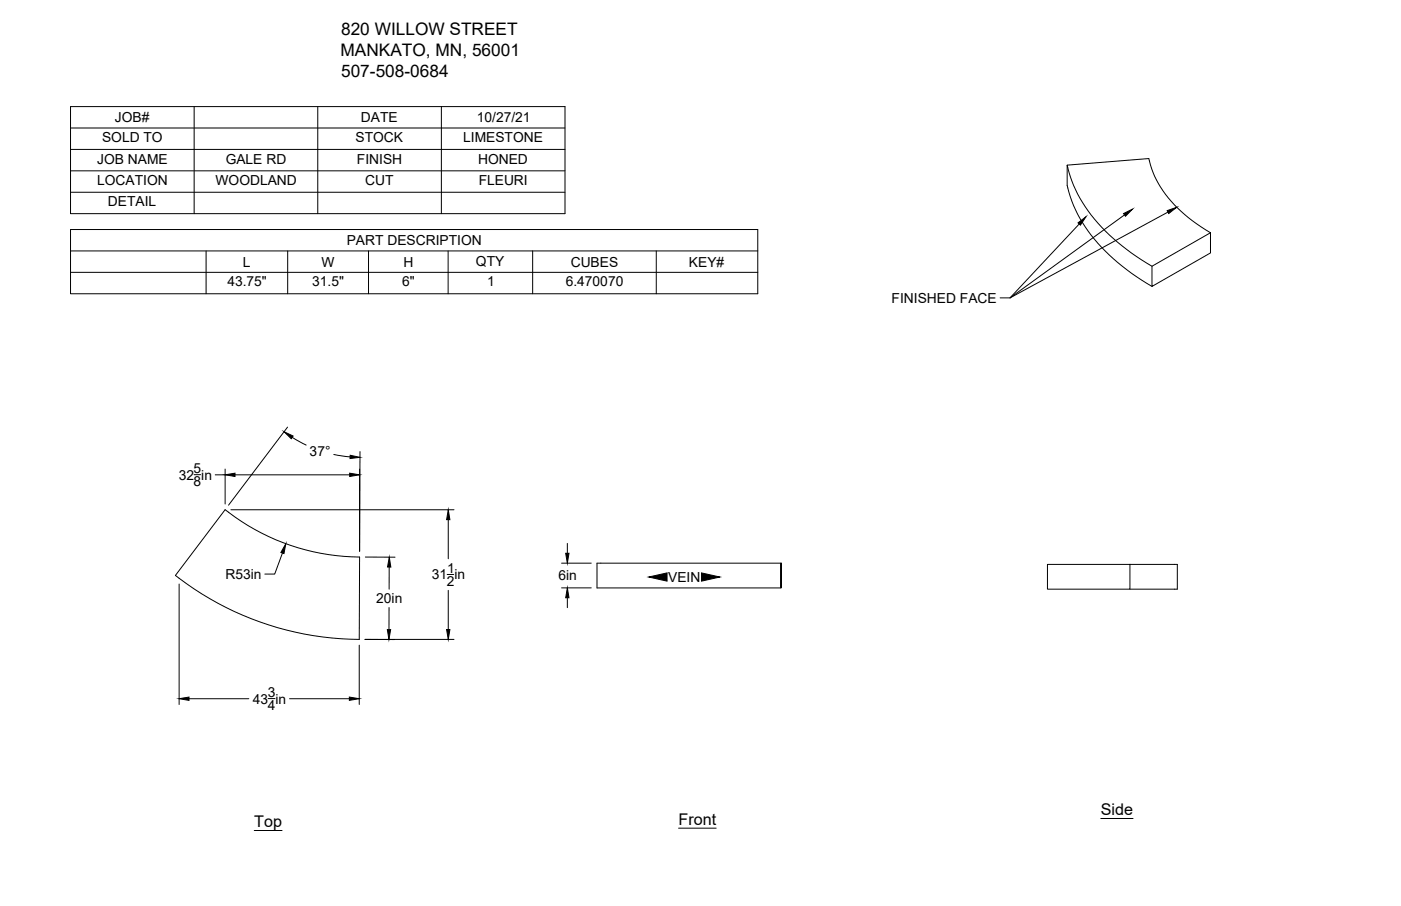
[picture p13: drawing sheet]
<svg xmlns="http://www.w3.org/2000/svg" width="432mm" height="279mm" viewBox="0 0 432 279" stroke-linecap="round" stroke-linejoin="round" font-family="sans-serif">
<defs><g id="words">
<g font-size="5.3">
<text x="105.1" y="10.8">820 WILLOW STREET</text>
<text x="105" y="17.3">MANKATO, MN, 56001</text>
<text x="105.1" y="23.6">507-508-0684</text>
</g>
<g font-size="5">
<text x="339.3" y="251.4">Side</text>
<text x="78.4" y="255.1">Top</text>
<text x="209.1" y="254.4">Front</text>
</g>
<g font-size="4.3">
<text x="35.4" y="37.7">JOB#</text>
<text x="111.3" y="37.7">DATE</text>
<text x="147" y="37.7">10/27/21</text>
<text x="31.5" y="43.8">SOLD TO</text>
<text x="109.6" y="43.8">STOCK</text>
<text x="142.7" y="43.8">LIMESTONE</text>
<text x="30" y="50.4">JOB NAME</text>
<text x="69.6" y="50.4">GALE RD</text>
<text x="110" y="50.4">FINISH</text>
<text x="147.3" y="50.4">HONED</text>
<text x="29.9" y="57">LOCATION</text>
<text x="66.4" y="57">WOODLAND</text>
<text x="112.5" y="57">CUT</text>
<text x="147.5" y="57">FLEURI</text>
<text x="33.3" y="63.6">DETAIL</text>
<text x="106.8" y="75.6">PART DESCRIPTION</text>
<text x="74.8" y="82.2">L</text>
<text x="99.1" y="82.2">W</text>
<text x="124.3" y="82.2">H</text>
<text x="146.7" y="82.1">QTY</text>
<text x="175.9" y="82.2">CUBES</text>
<text x="212.3" y="82.2">KEY#</text>
<text x="70.1" y="88.3">43.75&quot;</text>
<text x="96.2" y="88.3">31.5&quot;</text>
<text x="123.9" y="88.3">6&quot;</text>
<text x="150.1" y="88.3">1</text>
<text x="174.4" y="88.3">6.470070</text>
<text x="274.8" y="93.4">FINISHED FACE</text>
<text x="95.4" y="140.5">37°</text>
<text x="55.1" y="147.9">32 in</text>
<text x="59.6" y="145.9">5</text>
<text x="59.6" y="150">8</text>
<text x="69.5" y="178.5">R53in</text>
<text x="133.1" y="178.7">31 in</text>
<text x="137.8" y="176.7">1</text>
<text x="172.1" y="179">6in</text>
<text x="206" y="179.4">VEIN</text>
<text x="137.7" y="180.7">2</text>
<text x="116" y="186">20in</text>
<text x="82.5" y="214.9">3</text>
<text x="77.9" y="217">43 in</text>
<text x="82.6" y="219">4</text>
</g>
</g></defs>
<!-- layer: Visible -->
<path d="M328.9 50.9a44.5 44.5 0 0 0 16.9 24.9l4.4 3.3 4.8 3M373.1 71.8a39 39 0 0 1-18.2-19.8l-.8-3.1-25.2 2v6.3a44.5 44.5 0 0 0 16.9 24.8l4.4 3.3 4.8 3M355 82.1l18.1-10.3v6.2l-18.1 10.3zM69.4 157.2a67.5 67.5 0 0 0 41.4 14.6l-.1 25.4a92.9 92.9 0 0 1-56.6-19.7zM240.7 173.7l.1 7.6zM240.7 173.7h-56.7v7.6h56.7M322.8 174.1h25.5v7.6h-25.5zM348.3 174.1h14.6v7.6h-14.6" fill="none" stroke="#000" stroke-width=".31"/>
<!-- layer: Annotations -->
<path d="M78.4 256.1h8.5M209.1 255.4h11.6M339.3 252.4h9.9" fill="none" stroke="#000" stroke-width=".31"/>
<!-- layer: Dimensions -->
<g fill="none" stroke="#000" stroke-width=".31">
<path d="M88.6 131.7l-18.2 24.1M90.1 134.9l4.3 2.4M111 139.3l-.2 30.7v-25.3M59.8 146.4h2M66.3 146.4h3.1M69.4 144.7v10.7M71.2 157.2h68.7M72.4 146.4h35.4M102.9 140.2l5 .7M87.1 170.5l-2.4 6.5h-3.1M112.6 171.8h9.2M120 174.9l-.1 6.8"/>
<path d="M137.8 177.2h2M138.2 160.3v12M173.1 173.7h9.1M174.9 167.6v3M55.2 180.1v37.2M110.7 199v18.3M119.9 187.3v6.9M138.2 182.1v12M139.9 197.2h-27.4h9.1M173.1 181.3h9.1M174.9 184.3v3.1M58.3 215.5h18.4"/>
<path d="M82.6 215.4h2.2M89.2 215.5h18.5"/>
</g>
<g fill="#000" stroke="#000" stroke-width=".31">
<path d="M87.5 133.1l2.8 1.4-.5 .8zM69.4 146.4l3-.5v1zM107.8 145.9l3 .5-3 .5zM107.9 140.4l3 .6-3 .4zM88.1 167.7l-.6 3-.9-.3zM120 171.8l.5 3.1h-1.1zM138.2 157.2l.5 3.1h-1.1zM174.3 170.6h1.1l-.5 3.1zM119.4 194.2h1l-.5 3zM137.6 194.1h1.1l-.5 3.1zM174.9 181.3l.5 3h-1.1zM55.2 215.5l3.1-.5v1z"/>
<path d="M107.7 215l3 .5-3 .5z"/>
</g>
<!-- layer: BOM -->
<g fill="none" stroke="#000" stroke-width=".31">
<path d="M21.7 32.9h152.4v33h-152.4zM21.7 39.5h152.4M59.8 32.9v33M97.9 32.9v33M136 32.9v33M21.7 46.1h152.4M21.7 52.7h152.4M21.7 59.3h152.4M21.7 70.8h211.9v19.8h-211.9zM21.7 77.4h211.9M63.5 77.4v13.2M88.7 77.4v13.2"/>
<path d="M113.6 77.4v13.2M138.1 77.4v13.2M164.2 77.4v13.2M202.3 77.4v13.2M21.7 84h211.9"/>
</g>
<!-- layer: 0 -->
<path d="M332.3 68.7l2.4-1.9-1.7 2.6zM346.3 65.9l2.7-1.4-2.1 2.2zM359.7 65l2.9-1.1-2.4 1.9zM199.9 177.9l5.7-1.2v2.5zM216.2 176.7l5.7 1.2-5.7 1.3z" fill="#000" stroke="#000" stroke-width=".31"/>
<path d="M346.6 66.3l-35.3 25.6 21.3-22.8M360 65.4l-48.7 26.5h-3" fill="none" stroke="#000" stroke-width=".31"/>
<use href="#words"/>
</svg>
